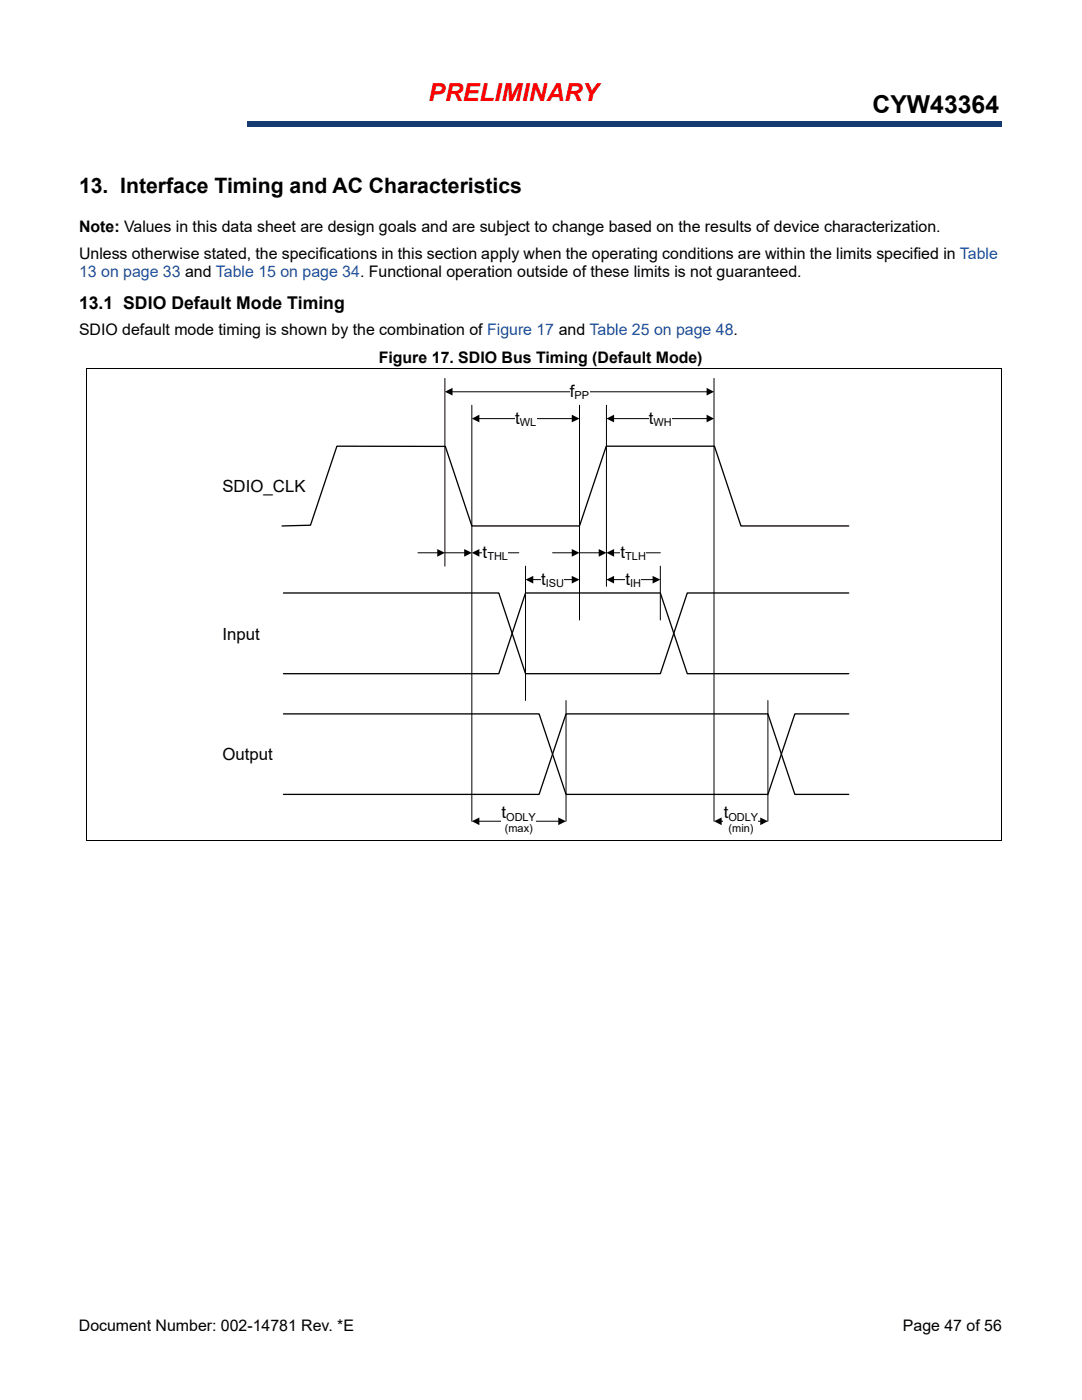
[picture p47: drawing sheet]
<svg xmlns="http://www.w3.org/2000/svg" width="216mm" height="279mm" viewBox="0 0 216 279" stroke-linecap="round" stroke-linejoin="round" font-family="sans-serif">
<defs><g id="words">
<text font-size="4.9" fill="#f00" x="85.5" y="20.2">PRELIMINARY</text>
<text font-size="4.9" x="174.1" y="22.5">CYW43364</text>
<text font-size="4.2" x="15.8" y="38.6">13. Interface Timing and AC Characteristics</text>
<text font-size="3.5" x="15.8" y="61.8">13.1 SDIO Default Mode Timing</text>
<g font-size="3.3">
<text x="113.7" y="79.2">f</text>
<text x="102.8" y="84.6">t</text>
<text x="129.4" y="84.6">t</text>
<text x="44.4" y="98.2">SDIO_CLK</text>
<text x="96.3" y="111.3">t</text>
<text x="123.8" y="111.3">t</text>
<text x="108" y="116.7">t</text>
<text x="124.8" y="116.7">t</text>
<text x="44.4" y="127.7">Input</text>
<text x="44.4" y="151.8">Output</text>
<text x="100.1" y="163.3">t</text>
<text x="144.4" y="163.3">t</text>
</g>
<g font-size="3.2">
<text x="15.8" y="46.4">Note: Values in this data sheet are design goals and are subject to change based on the results of device characterization.</text>
<text x="15.8" y="51.6">Unless otherwise stated, the specifications in this section apply when the operating conditions are within the limits specified in Table</text>
<text x="15.8" y="66.8">SDIO default mode timing is shown by the combination of Figure 17 and Table 25 on page 48.</text>
<text x="75.6" y="72.5">Figure 17. SDIO Bus Timing (Default Mode)</text>
<text x="15.7" y="265.6">Document Number: 002-14781 Rev. *E</text>
<text x="180.1" y="265.6">Page 47 of 56</text>
</g>
<text font-size="3.2" fill="#1f52a1" x="15.8" y="55.2">13 on page 33 and Table 15 on page 34. Functional operation outside of these limits is not guaranteed.</text>
<g font-size="2.2">
<text x="114.7" y="79.7">PP</text>
<text x="103.7" y="85">WL</text>
<text x="130.4" y="85">WH</text>
<text x="97.3" y="111.8">THL</text>
<text x="124.8" y="111.8">TLH</text>
<text x="108.9" y="117.2">ISU</text>
<text x="125.8" y="117.2">IH</text>
<text x="100.8" y="166.1">(max)</text>
<text x="101" y="163.8">ODLY</text>
<text x="145.4" y="163.8">ODLY</text>
<text x="145.4" y="166.1">(min)</text>
</g>
</g></defs>
<path d="M49.3 24.3h150.5v1h-150.5z" fill="#163b71"/>
<path d="M49.3 24.3h150.6" fill="none" stroke="#163b71" stroke-width=".2"/>
<path d="M199.7 24.3h.2v1h-.2z" fill="#163b71"/>
<path d="M49.3 25.3h150.5" fill="none" stroke="#163b71" stroke-width=".2"/>
<path d="M49.3 24.3h.1v1h-.1z" fill="#163b71"/>
<path d="M44 75h125.9v92.2h-125.9z" fill="#fff"/>
<path d="M56.3 105l5.7-.2 5.2-15.8 21.7 .1 5.2 15.9h21.5l5.4-16h21.6l5.2 16h21.6M56.6 118.3h42.9l5.4 16.2h26.9l5.3-16.2h32.3M56.6 134.5h42.9l5.4-16.2h26.9l5.3 16.2h32.3M56.6 158.5h51l5.3-16h40.3l5.4 16h10.8M56.6 142.5h51l5.3 16h40.3l5.4-16h10.8" fill="none" stroke="#000" stroke-width=".26"/>
<path d="M95.5 83.5h18.8" fill="none" stroke="#000" stroke-width=".2"/>
<path d="M94.1 83.5l1.6-.7v1.5zM114.1 82.8l1.5 .7-1.5 .8z" fill="#000"/>
<path d="M102.8 81.5h4.2v4.2h-4.2z" fill="#fff"/>
<path d="M122.3 83.5h18.9" fill="none" stroke="#000" stroke-width=".2"/>
<path d="M121 83.5l1.5-.7v1.5zM141 82.8l1.5 .7-1.5 .8z" fill="#000"/>
<path d="M129.5 81.5h4.5v4.2h-4.5z" fill="#fff"/>
<path d="M90.1 78.2h51.1" fill="none" stroke="#000" stroke-width=".2"/>
<path d="M88.8 78.2l1.5-.8v1.5zM141 77.4l1.5 .8-1.5 .7z" fill="#000"/>
<path d="M113.7 76.2h3.9v4.2h-3.9z" fill="#fff"/>
<path d="M88.8 75.5v37.5M142.5 75.5v88.4M94.1 80.9v83M115.6 80.9v42.8M121 80.9v36.1M83.4 110.3h4M95.5 110.3h8M104.9 113v26.8M153.2 139.8v24.1" fill="none" stroke="#000" stroke-width=".2"/>
<path d="M87.2 109.6l1.6 .7-1.6 .8zM94.1 110.3l1.6-.7v1.5z" fill="#000"/>
<path d="M96.3 108.3h5.1v4.2h-5.1z" fill="#fff"/>
<path d="M88.8 110.3h4M106.2 115.7h8.1" fill="none" stroke="#000" stroke-width=".2"/>
<path d="M92.6 109.6l1.5 .7-1.5 .8zM104.9 115.7l1.5-.8v1.6zM114.1 114.9l1.5 .8-1.5 .8z" fill="#000"/>
<path d="M108 113.7h4.5v4.2h-4.5z" fill="#fff"/>
<path d="M110.3 110.3h4M122.3 110.3h9.5" fill="none" stroke="#000" stroke-width=".2"/>
<path d="M114.1 109.6l1.5 .7-1.5 .8zM121 110.3l1.5-.7v1.5z" fill="#000"/>
<path d="M123.8 108.3h5.1v4.2h-5.1z" fill="#fff"/>
<path d="M115.6 110.3h4.1M122.3 115.7h8.1M131.8 113v10.7" fill="none" stroke="#000" stroke-width=".2"/>
<path d="M119.5 109.6l1.5 .7-1.5 .8zM121 115.7l1.5-.8v1.6zM130.2 114.9l1.6 .8-1.6 .8z" fill="#000"/>
<path d="M124.8 113.7h3.2v4.2h-3.2z" fill="#fff"/>
<path d="M112.9 139.8v24.1M95.5 163.9h16.1" fill="none" stroke="#000" stroke-width=".2"/>
<path d="M94.1 163.9l1.6-.7v1.5zM111.4 163.2l1.5 .7-1.5 .8z" fill="#000"/>
<path d="M100.1 160.7h6.9v5.9h-6.9z" fill="#fff"/>
<path d="M143.8 163.9h8.1" fill="none" stroke="#000" stroke-width=".2"/>
<path d="M142.5 163.9l1.5-.7v1.5zM151.7 163.2l1.5 .7-1.5 .8z" fill="#000"/>
<path d="M144.4 160.7h6.9v5.9h-6.9z" fill="#fff"/>
<path d="M17.3 73.5v94.2M17.3 73.6h182.6M199.9 73.6v94.2M17.2 167.7h182.7" fill="none" stroke="#000" stroke-width=".2"/>
<use href="#words"/>
</svg>
